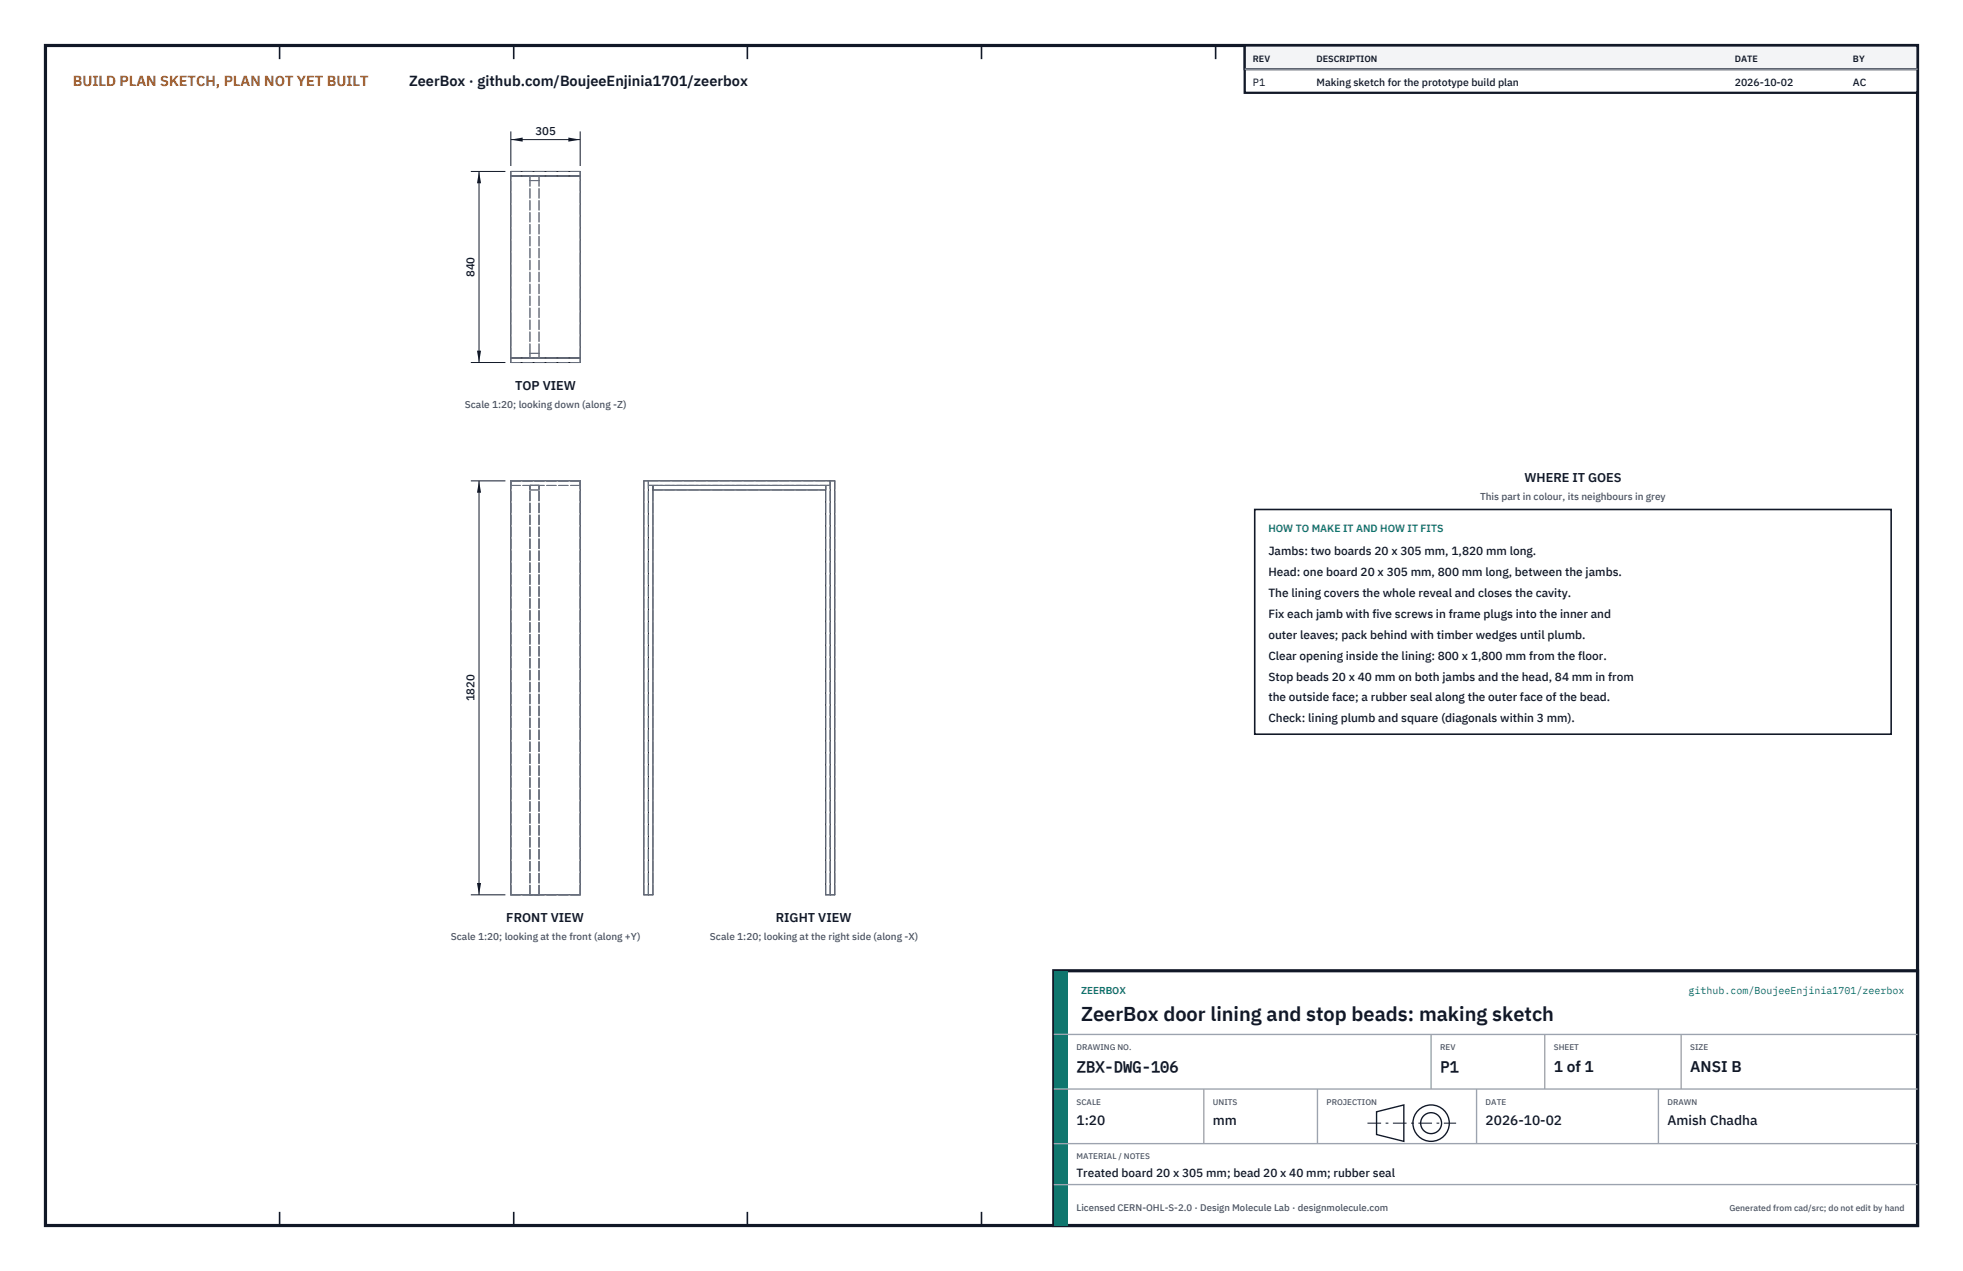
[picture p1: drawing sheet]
<svg xmlns="http://www.w3.org/2000/svg" width="432mm" height="279mm" viewBox="0 0 432 279" stroke-linecap="round" stroke-linejoin="round" font-family="sans-serif">
<defs><g id="words">
<text font-size="4.4" fill="#111827" x="237.8" y="224.4">ZeerBox door lining and stop beads: making sketch</text>
<g font-size="3.4" fill="#111827">
<text x="236.8" y="235.6">ZBX-DWG-106</text>
<text x="316.8" y="235.6">P1</text>
<text x="341.8" y="235.6">1 of 1</text>
<text x="371.8" y="235.6">ANSI B</text>
</g>
<text font-size="3.2" fill="#b45309" x="16" y="19">BUILD PLAN SKETCH, PLAN NOT YET BUILT</text>
<text font-size="3.2" fill="#111827" x="90" y="19">ZeerBox · github.com/BoujeeEnjinia1701/zeerbox</text>
<g font-size="3" fill="#111827">
<text x="236.8" y="247.2">1:20</text>
<text x="266.8" y="247.2">mm</text>
<text x="326.8" y="247.2">2026-10-02</text>
<text x="366.8" y="247.2">Amish Chadha</text>
</g>
<g font-size="2.8" fill="#111827">
<text x="113.3" y="85.7">TOP VIEW</text>
<text x="335.3" y="106">WHERE IT GOES</text>
<text x="111.4" y="202.7">FRONT VIEW</text>
<text x="170.7" y="202.7">RIGHT VIEW</text>
</g>
<g font-size="2.6" fill="#111827">
<text x="279" y="122">Jambs: two boards 20 x 305 mm, 1,820 mm long.</text>
<text x="279" y="126.6">Head: one board 20 x 305 mm, 800 mm long, between the jambs.</text>
<text x="279" y="131.2">The lining covers the whole reveal and closes the cavity.</text>
<text x="279" y="135.8">Fix each jamb with five screws in frame plugs into the inner and</text>
<text x="279" y="140.4">outer leaves; pack behind with timber wedges until plumb.</text>
<text x="279" y="145">Clear opening inside the lining: 800 x 1,800 mm from the floor.</text>
<text x="279" y="149.6">Stop beads 20 x 40 mm on both jambs and the head, 84 mm in from</text>
<text x="279" y="154.2">the outside face; a rubber seal along the outer face of the bead.</text>
<text x="279" y="158.8">Check: lining plumb and square (diagonals within 3 mm).</text>
<text x="236.8" y="258.8">Treated board 20 x 305 mm; bead 20 x 40 mm; rubber seal</text>
</g>
<g font-size="2.5" fill="#111827">
<text x="117.8" y="29.7">305</text>
<text x="104.4" y="60.9" transform="rotate(-90 104.4 60.9)">840</text>
<text x="104.4" y="154.2" transform="rotate(-90 104.4 154.2)">1820</text>
</g>
<g font-size="2.3" fill="#111827">
<text x="275.6" y="18.8">P1</text>
<text x="289.6" y="18.8">Making sketch for the prototype build plan</text>
<text x="381.6" y="18.8">2026-10-02</text>
<text x="407.6" y="18.8">AC</text>
</g>
<text font-size="2.3" fill="#0f766e" x="279" y="117">HOW TO MAKE IT AND HOW IT FITS</text>
<g font-size="2.2" fill="#4b5563">
<text x="102.2" y="89.7">Scale 1:20; looking down (along -Z)</text>
<text x="325.6" y="110">This part in colour, its neighbours in grey</text>
<text x="99.2" y="206.7">Scale 1:20; looking at the front (along +Y)</text>
<text x="156.2" y="206.7">Scale 1:20; looking at the right side (along -X)</text>
</g>
<g font-size="2.2" fill="#0f766e">
<text x="237.8" y="218.4">ZEERBOX</text>
<text x="371.4" y="218.4">github.com/BoujeeEnjinia1701/zeerbox</text>
</g>
<text font-size="2.1" fill="#4b5563" x="236.8" y="266.2">Licensed CERN-OHL-S-2.0 · Design Molecule Lab · designmolecule.com</text>
<g font-size="2" fill="#111827">
<text x="275.6" y="13.6">REV</text>
<text x="289.6" y="13.6">DESCRIPTION</text>
<text x="381.6" y="13.6">DATE</text>
<text x="407.6" y="13.6">BY</text>
</g>
<text font-size="1.9" fill="#4b5563" x="380.4" y="266.2">Generated from cad/src; do not edit by hand</text>
<g font-size="1.8" fill="#4b5563">
<text x="236.8" y="230.8">DRAWING NO.</text>
<text x="316.8" y="230.8">REV</text>
<text x="341.8" y="230.8">SHEET</text>
<text x="371.8" y="230.8">SIZE</text>
<text x="236.8" y="242.8">SCALE</text>
<text x="266.8" y="242.8">UNITS</text>
<text x="291.8" y="242.8">PROJECTION</text>
<text x="326.8" y="242.8">DATE</text>
<text x="366.8" y="242.8">DRAWN</text>
<text x="236.8" y="254.8">MATERIAL / NOTES</text>
</g>
</g></defs>
<path d="M10 10h411.8v259.4h-411.8z" fill="none" stroke="#111827" stroke-width=".7" stroke-linecap="butt"/>
<g fill="none" stroke="#111827" stroke-width=".35">
<path d="M61.5 10v3M113 10v3M164.4 10v3M215.9 10v3M267.4 10v3M318.9 10v3M370.3 10v3M61.5 266.4v3M113 266.4v3M164.4 266.4v3M215.9 266.4v3M267.4 266.4v3"/>
<path d="M318.9 266.4v3M370.3 266.4v3"/>
</g>
<path d="M112.4 37.7h15.2v42h-15.2zM112.4 38.7h15.2M112.4 78.7h15.2M112.4 105.7h15.2v91h-15.2zM142.6 105.7v91M142.6 106.7h40M143.6 106.7v90h-2v-91h42v91h-2v-90M143.6 107.7h38M182.6 105.7v91" fill="none" stroke="#111727" stroke-width=".22"/>
<g fill="none" stroke="#6a7180" stroke-width=".22" stroke-dasharray="2.1 .5">
<path d="M112.4 38.7v-1M112.4 38.7h15.2M112.4 37.7h15.2M116.6 39.7v-1M116.6 39.7h2M116.6 38.7h2M118.6 39.7v-1M127.6 38.7v-1M112.4 79.7v-1M112.4 79.7h15.2M112.4 78.7h15.2M112.4 78.7v-40"/>
<path d="M116.6 78.7v-1M116.6 78.7h2M116.6 77.7h2M116.6 77.7v-38M118.6 78.7v-1M118.6 77.7v-38M127.6 79.7v-1M127.6 78.7v-40M112.4 105.7h15.2M112.4 106.7v-1M112.4 106.7h15.2M116.6 106.7h2"/>
<path d="M116.6 107.7v-1M116.6 107.7h2M118.6 107.7v-1M127.6 106.7v-1M141.6 105.7h1M142.6 106.7v-1M142.6 105.7h40M142.6 106.7h40M142.6 106.7h1M143.6 107.7v-1M143.6 106.7h38M143.6 107.7h38"/>
<path d="M181.6 106.7h1M181.6 107.7v-1M182.6 105.7h1M182.6 106.7v-1M112.4 196.7v-91M112.4 196.7h15.2M116.6 196.7v-90M116.6 196.7h2M118.6 196.7v-90M127.6 196.7v-91M141.6 196.7v-91M141.6 196.7h1"/>
<path d="M142.6 196.7v-91M142.6 196.7v-90M142.6 196.7h1M143.6 196.7v-90M181.6 196.7v-90M181.6 196.7h1M182.6 196.7v-91M182.6 196.7h1M182.6 196.7v-90M183.6 196.7v-91"/>
</g>
<path d="M112.4 28.9v7.6M112.4 30.7h15.2M127.6 28.9v7.6" fill="none" stroke="#111827" stroke-width=".22"/>
<path d="M112.4 30.7l2.6-.5v.9zM125 30.2v.9l2.6-.4z" fill="#111827"/>
<path d="M103.6 37.7h7.6M105.4 37.7v42M103.6 79.7h7.6" fill="none" stroke="#111827" stroke-width=".22"/>
<path d="M105.4 37.7l-.5 2.6h.9zM104.9 77.1h.9l-.4 2.6z" fill="#111827"/>
<path d="M103.6 105.7h7.6M105.4 105.7v91M103.6 196.7h7.6" fill="none" stroke="#111827" stroke-width=".22"/>
<path d="M105.4 105.7l-.5 2.6h.9zM104.9 194.1h.9l-.4 2.6z" fill="#111827"/>
<path d="M276 112h140v49.4h-140z" fill="#fff" stroke="#111827" stroke-width=".35"/>
<path d="M273.8 10h148v10.4h-148z" fill="#fff" stroke="#111827" stroke-width=".5"/>
<path d="M273.8 10h148v5.2h-148z" fill="#f3f4f6" stroke="#111827" stroke-width=".5"/>
<path d="M273.8 15.2h148" fill="none" stroke="#9ca3af" stroke-width=".3"/>
<path d="M231.8 213.4h190v56h-190z" fill="#fff" stroke="#111827" stroke-width=".7" stroke-linecap="butt"/>
<path d="M231.8 213.4h3v56h-3z" fill="#0f766e"/>
<path d="M231.8 227.4h190M231.8 239.4h190M264.8 239.4v12M289.8 239.4v12M314.8 227.4v12M324.8 239.4v12M339.8 227.4v12M364.8 239.4v12M369.8 227.4v12M231.8 251.4h190M231.8 260.4h190" fill="none" stroke="#9ca3af" stroke-width=".3"/>
<g fill="none" stroke="#111827" stroke-width=".3">
<path d="M302.8 244.4l6-1.5v8l-6-1.5z"/>
<circle cx="314.8" cy="246.9" r="4"/>
<circle cx="314.8" cy="246.9" r="2.3"/>
</g>
<path d="M300.8 246.9h19.5" fill="none" stroke="#111827" stroke-width=".22" stroke-dasharray="3 1 .6 1" stroke-linecap="butt"/>
<use href="#words"/>
</svg>
